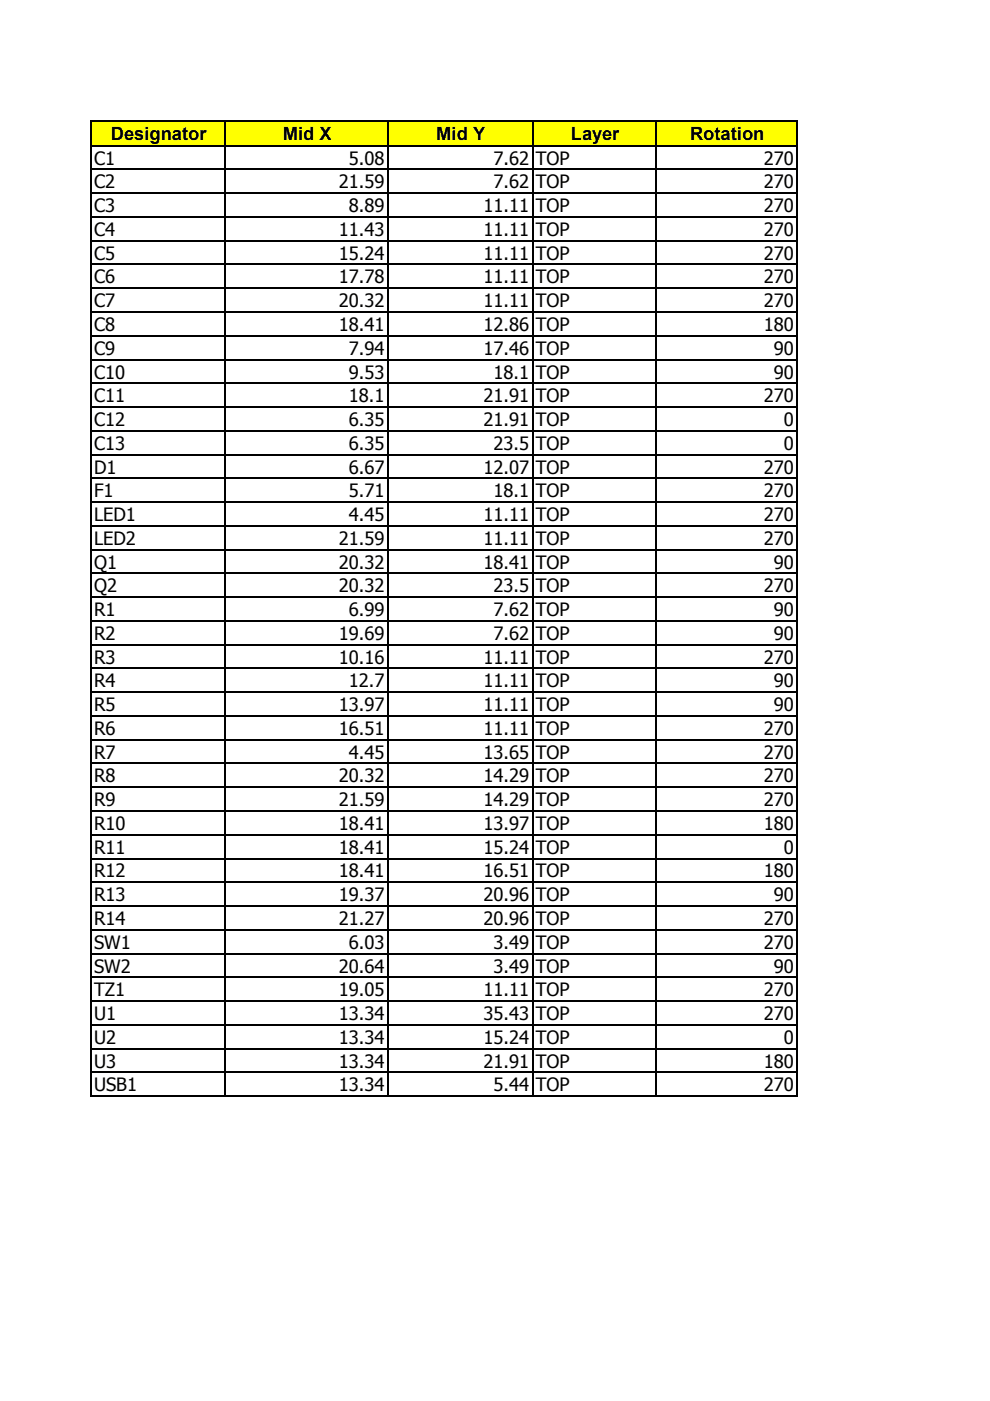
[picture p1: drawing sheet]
<svg xmlns="http://www.w3.org/2000/svg" width="210mm" height="297mm" viewBox="0 0 210 297" stroke-linecap="round" stroke-linejoin="round" font-family="sans-serif">
<defs><g id="words">
<g font-size="3.9">
<text x="23.5" y="29.7">Designator</text>
<text x="59.9" y="29.7">Mid X</text>
<text x="92.5" y="29.7">Mid Y</text>
<text x="121" y="29.7">Layer</text>
<text x="146.3" y="29.7">Rotation</text>
<text x="19.9" y="34.9">C1</text>
<text x="74" y="34.9">5.08</text>
<text x="104.6" y="34.9">7.62</text>
<text x="113.6" y="34.9">TOP</text>
<text x="161.9" y="34.9">270</text>
<text x="19.9" y="39.9">C2</text>
<text x="71.8" y="39.9">21.59</text>
<text x="104.6" y="39.9">7.62</text>
<text x="113.6" y="39.9">TOP</text>
<text x="161.9" y="39.9">270</text>
<text x="19.9" y="45">C3</text>
<text x="74" y="45">8.89</text>
<text x="102.5" y="45">11.11</text>
<text x="113.6" y="45">TOP</text>
<text x="161.9" y="45">270</text>
<text x="19.9" y="50">C4</text>
<text x="71.8" y="50">11.43</text>
<text x="102.5" y="50">11.11</text>
<text x="113.6" y="50">TOP</text>
<text x="161.9" y="50">270</text>
<text x="19.9" y="55.1">C5</text>
<text x="71.8" y="55.1">15.24</text>
<text x="102.5" y="55.1">11.11</text>
<text x="113.6" y="55.1">TOP</text>
<text x="161.9" y="55.1">270</text>
<text x="19.9" y="60.1">C6</text>
<text x="19.9" y="65.1">C7</text>
<text x="71.8" y="60.1">17.78</text>
<text x="71.8" y="65.1">20.32</text>
<text x="102.5" y="60.1">11.11</text>
<text x="102.5" y="65.1">11.11</text>
<text x="113.6" y="60.1">TOP</text>
<text x="113.6" y="65.1">TOP</text>
<text x="161.9" y="60.1">270</text>
<text x="161.9" y="65.1">270</text>
<text x="19.9" y="70.2">C8</text>
<text x="71.8" y="70.2">18.41</text>
<text x="102.5" y="70.2">12.86</text>
<text x="113.6" y="70.2">TOP</text>
<text x="161.9" y="70.2">180</text>
<text x="19.9" y="75.2">C9</text>
<text x="74" y="75.2">7.94</text>
<text x="102.5" y="75.2">17.46</text>
<text x="113.6" y="75.2">TOP</text>
<text x="164" y="75.2">90</text>
<text x="19.9" y="80.2">C10</text>
<text x="74" y="80.2">9.53</text>
<text x="104.6" y="80.2">18.1</text>
<text x="113.6" y="80.2">TOP</text>
<text x="164" y="80.2">90</text>
<text x="19.9" y="85.3">C11</text>
<text x="74" y="85.3">18.1</text>
<text x="102.5" y="85.3">21.91</text>
<text x="113.6" y="85.3">TOP</text>
<text x="161.9" y="85.3">270</text>
<text x="19.9" y="90.3">C12</text>
<text x="19.9" y="95.4">C13</text>
<text x="74" y="90.3">6.35</text>
<text x="74" y="95.4">6.35</text>
<text x="102.5" y="90.3">21.91</text>
<text x="104.6" y="95.4">23.5</text>
<text x="113.6" y="90.3">TOP</text>
<text x="113.6" y="95.4">TOP</text>
<text x="166.2" y="90.3">0</text>
<text x="166.2" y="95.4">0</text>
<text x="19.9" y="100.4">D1</text>
<text x="74" y="100.4">6.67</text>
<text x="102.5" y="100.4">12.07</text>
<text x="113.6" y="100.4">TOP</text>
<text x="161.9" y="100.4">270</text>
<text x="19.9" y="105.4">F1</text>
<text x="74" y="105.4">5.71</text>
<text x="104.6" y="105.4">18.1</text>
<text x="113.6" y="105.4">TOP</text>
<text x="161.9" y="105.4">270</text>
<text x="19.9" y="110.5">LED1</text>
<text x="74" y="110.5">4.45</text>
<text x="102.5" y="110.5">11.11</text>
<text x="113.6" y="110.5">TOP</text>
<text x="161.9" y="110.5">270</text>
<text x="19.9" y="115.5">LED2</text>
<text x="71.8" y="115.5">21.59</text>
<text x="102.5" y="115.5">11.11</text>
<text x="113.6" y="115.5">TOP</text>
<text x="161.9" y="115.5">270</text>
<text x="19.9" y="120.6">Q1</text>
<text x="19.9" y="125.6">Q2</text>
<text x="71.8" y="120.6">20.32</text>
<text x="71.8" y="125.6">20.32</text>
<text x="102.5" y="120.6">18.41</text>
<text x="104.6" y="125.6">23.5</text>
<text x="113.6" y="120.6">TOP</text>
<text x="113.6" y="125.6">TOP</text>
<text x="161.9" y="125.6">270</text>
<text x="164" y="120.6">90</text>
<text x="19.9" y="130.6">R1</text>
<text x="74" y="130.6">6.99</text>
<text x="104.6" y="130.6">7.62</text>
<text x="113.6" y="130.6">TOP</text>
<text x="164" y="130.6">90</text>
<text x="19.9" y="135.7">R2</text>
<text x="71.8" y="135.7">19.69</text>
<text x="104.6" y="135.7">7.62</text>
<text x="113.6" y="135.7">TOP</text>
<text x="164" y="135.7">90</text>
<text x="19.9" y="140.7">R3</text>
<text x="71.8" y="140.7">10.16</text>
<text x="102.5" y="140.7">11.11</text>
<text x="113.6" y="140.7">TOP</text>
<text x="161.9" y="140.7">270</text>
<text x="19.9" y="145.7">R4</text>
<text x="74" y="145.7">12.7</text>
<text x="102.5" y="145.7">11.11</text>
<text x="113.6" y="145.7">TOP</text>
<text x="164" y="145.7">90</text>
<text x="19.9" y="150.8">R5</text>
<text x="19.9" y="155.8">R6</text>
<text x="71.8" y="150.8">13.97</text>
<text x="71.8" y="155.8">16.51</text>
<text x="102.5" y="150.8">11.11</text>
<text x="102.5" y="155.8">11.11</text>
<text x="113.6" y="150.8">TOP</text>
<text x="113.6" y="155.8">TOP</text>
<text x="161.9" y="155.8">270</text>
<text x="164" y="150.8">90</text>
<text x="19.9" y="160.9">R7</text>
<text x="74" y="160.9">4.45</text>
<text x="102.5" y="160.9">13.65</text>
<text x="113.6" y="160.9">TOP</text>
<text x="161.9" y="160.9">270</text>
<text x="19.9" y="165.9">R8</text>
<text x="71.8" y="165.9">20.32</text>
<text x="102.5" y="165.9">14.29</text>
<text x="113.6" y="165.9">TOP</text>
<text x="161.9" y="165.9">270</text>
<text x="19.9" y="170.9">R9</text>
<text x="71.8" y="170.9">21.59</text>
<text x="102.5" y="170.9">14.29</text>
<text x="113.6" y="170.9">TOP</text>
<text x="161.9" y="170.9">270</text>
<text x="19.9" y="176">R10</text>
<text x="71.8" y="176">18.41</text>
<text x="102.5" y="176">13.97</text>
<text x="113.6" y="176">TOP</text>
<text x="161.9" y="176">180</text>
<text x="19.9" y="181">R11</text>
<text x="71.8" y="181">18.41</text>
<text x="102.5" y="181">15.24</text>
<text x="113.6" y="181">TOP</text>
<text x="166.2" y="181">0</text>
<text x="19.9" y="186">R12</text>
<text x="19.9" y="191.1">R13</text>
<text x="71.8" y="186">18.41</text>
<text x="71.8" y="191.1">19.37</text>
<text x="102.5" y="186">16.51</text>
<text x="102.5" y="191.1">20.96</text>
<text x="113.6" y="186">TOP</text>
<text x="113.6" y="191.1">TOP</text>
<text x="161.9" y="186">180</text>
<text x="164" y="191.1">90</text>
<text x="19.9" y="196.1">R14</text>
<text x="71.8" y="196.1">21.27</text>
<text x="102.5" y="196.1">20.96</text>
<text x="113.6" y="196.1">TOP</text>
<text x="161.9" y="196.1">270</text>
<text x="19.9" y="201.2">SW1</text>
<text x="74" y="201.2">6.03</text>
<text x="104.6" y="201.2">3.49</text>
<text x="113.6" y="201.2">TOP</text>
<text x="161.9" y="201.2">270</text>
<text x="19.9" y="206.2">SW2</text>
<text x="71.8" y="206.2">20.64</text>
<text x="104.6" y="206.2">3.49</text>
<text x="113.6" y="206.2">TOP</text>
<text x="164" y="206.2">90</text>
<text x="19.9" y="211.2">TZ1</text>
<text x="71.8" y="211.2">19.05</text>
<text x="102.5" y="211.2">11.11</text>
<text x="113.6" y="211.2">TOP</text>
<text x="161.9" y="211.2">270</text>
<text x="19.9" y="216.3">U1</text>
<text x="19.9" y="221.3">U2</text>
<text x="71.8" y="216.3">13.34</text>
<text x="71.8" y="221.3">13.34</text>
<text x="102.5" y="216.3">35.43</text>
<text x="102.5" y="221.3">15.24</text>
<text x="113.6" y="216.3">TOP</text>
<text x="113.6" y="221.3">TOP</text>
<text x="161.9" y="216.3">270</text>
<text x="166.2" y="221.3">0</text>
<text x="19.9" y="226.3">U3</text>
<text x="71.8" y="226.3">13.34</text>
<text x="102.5" y="226.3">21.91</text>
<text x="113.6" y="226.3">TOP</text>
<text x="161.9" y="226.3">180</text>
<text x="19.9" y="231.4">USB1</text>
<text x="71.8" y="231.4">13.34</text>
<text x="104.6" y="231.4">5.44</text>
<text x="113.6" y="231.4">TOP</text>
<text x="161.9" y="231.4">270</text>
</g>
</g></defs>
<path d="M19.4 25.8h149.6v5.1h-149.6z" fill="#ff0"/>
<g fill="none" stroke="#000" stroke-width=".34">
<path d="M19.2 25.4v207.2M19.4 25.6h149.8M19.4 30.9h149.8M19.4 35.9h149.8M47.8 25.8v206.8M82.2 25.8v206.8M112.9 25.8v206.8M139.1 25.8v206.8M169 25.8v206.8M19.4 41h149.8M19.4 46h149.8M19.4 51h149.8"/>
<path d="M19.4 56.1h149.8M19.4 61.1h149.8M19.4 66.2h149.8M19.4 71.2h149.8M19.4 76.2h149.8M19.4 81.3h149.8M19.4 86.3h149.8M19.4 91.3h149.8M19.4 96.4h149.8M19.4 101.4h149.8M19.4 106.5h149.8M19.4 111.5h149.8"/>
<path d="M19.4 116.5h149.8M19.4 121.6h149.8M19.4 126.6h149.8M19.4 131.6h149.8M19.4 136.7h149.8M19.4 141.7h149.8M19.4 146.8h149.8M19.4 151.8h149.8M19.4 156.8h149.8M19.4 161.9h149.8M19.4 166.9h149.8M19.4 171.9h149.8"/>
<path d="M19.4 177h149.8M19.4 182h149.8M19.4 187.1h149.8M19.4 192.1h149.8M19.4 197.1h149.8M19.4 202.2h149.8M19.4 207.2h149.8M19.4 212.2h149.8M19.4 217.3h149.8M19.4 222.3h149.8M19.4 227.4h149.8M19.4 232.4h149.8"/>
</g>
<use href="#words"/>
</svg>
